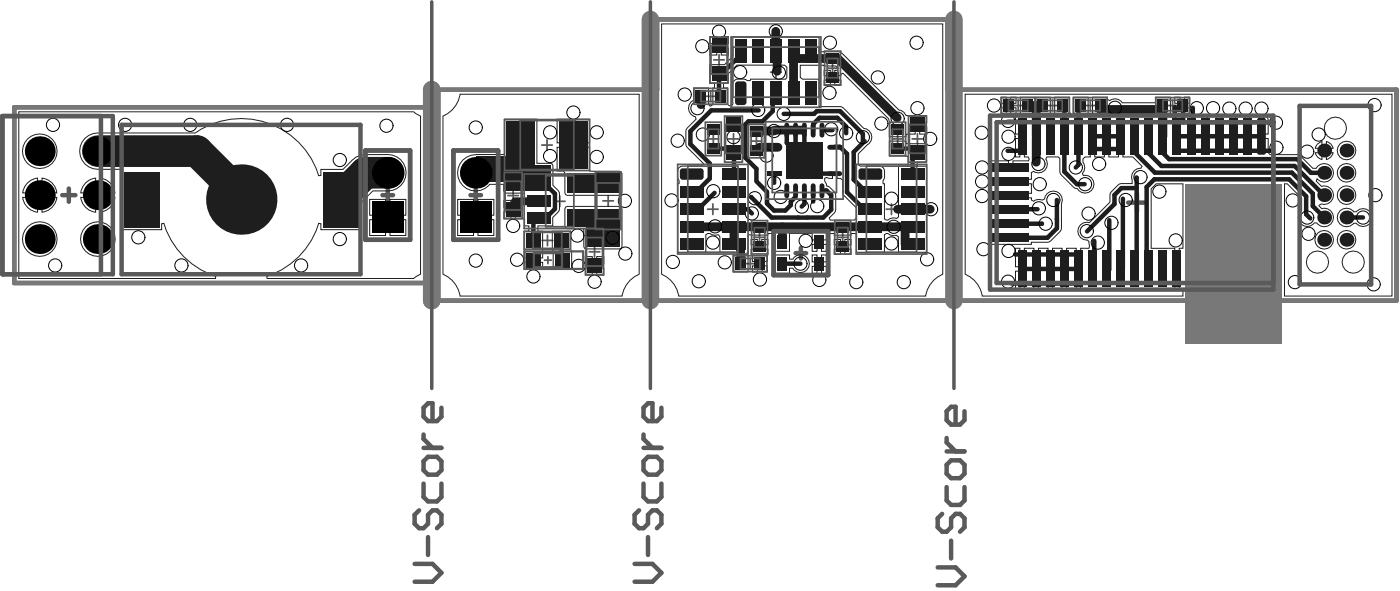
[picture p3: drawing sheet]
<svg xmlns="http://www.w3.org/2000/svg" width="265mm" height="112mm" viewBox="0 0 265 112" stroke-linecap="round" stroke-linejoin="round" font-family="sans-serif">
<path d="M2.7 20.3h79v-3.3h42.7v-13.3h54.9v13.3h85v39.9h-182.6v-3.3h-79z" fill="none" stroke="#5a5a5a" stroke-width=".85"/>
<g fill="#787878">
<circle cx="123.1" cy="17" r=".42"/>
<circle cx="180.5" cy="17" r=".42"/>
</g>
<path d="M123.1 17h-41.4v3.3h-79v33.3h79M123.1 3.7h57.4M180.5 20.3v-3.3h83.8v39.9h-83.3M81.7 56.9h98.8" fill="none" stroke="#787878" stroke-width=".85"/>
<path d="M81.7 17v39.9M123.1 3.7v53.2M180.5 3.7v53.2" fill="none" stroke="#787878" stroke-width="3.3"/>
<path d="M224.3 34.8h18.3v30.2h-18.3z" fill-rule="evenodd" fill="#787878"/>
<path d="M81.7 .4v73.1M123.1 .4v73.1M180.5 .4v73.1" fill="none" stroke="#5a5a5a" stroke-width=".67"/>
<g fill="none" stroke="#5a5a5a" stroke-width=".85">
<path d="M11.8 36.9h2.5M13 35.7v2.5M42.3 37.8h6.7M45.7 34.4v6.7M72.4 36.9h2M73.4 35.9v2M89 36.9h2M90 35.9v2M213.5 38.3h3.3M215.2 36.7v3.3M150.6 47.9h2M151.6 46.9v2"/>
<path d="M83.5 77.2v1.6l-.8 .9h-1.7l-.8-.9v-1.6l.8-.9h.8v3.4M125.2 77.2v1.6l-.9 .9h-1.7l-.8-.9v-1.6l.8-.9h.9v3.4M182.5 77.8v1.7l-.8 .8h-1.7l-.9-.8v-1.7l.9-.8h.8v3.3M79.3 96.6l-.8 .8v1.7l.8 .8h.9l.8-.8v-1.7l.8-.8h.9l.8 .8v1.7l-.8 .8M80.2 91.5v2.5l.8 .9h1.7l.8-.9v-2.5M80.2 87.3l.8-.9h1.7l.8 .9v1.7l-.8 .8h-1.7l-.8-.8zM80.2 84.8h3.3M80.2 82.2v.9l1.6 1.7M120.9 96.6l-.8 .8v1.7l.8 .8h.9l.8-.8v-1.7l.9-.8h.8l.9 .8v1.7l-.9 .8M121.8 91.5v2.5l.8 .9h1.7l.9-.9v-2.5M121.8 87.3l.8-.9h1.7l.9 .9v1.7l-.9 .8h-1.7l-.8-.8zM121.8 82.2v.9l1.7 1.7"/>
<path d="M121.8 84.8h3.4M178.3 97.2l-.8 .9v1.7l.8 .8h.8l.9-.8v-1.7l.8-.9h.9l.8 .9v1.7l-.8 .8M179.1 92.2v2.5l.9 .8h1.7l.8-.8v-2.5M179.1 87.9l.9-.8h1.7l.8 .8v1.7l-.8 .9h-1.7l-.9-.9zM179.1 82.9v.8l1.7 1.7M179.1 85.4h3.4M78.5 106.7h3.3l1.7 1.7-1.7 1.7h-3.3M81 101.6v3.4M120.1 106.7h3.4l1.7 1.7-1.7 1.7h-3.4M122.6 101.6v3.4M177.5 107.4h3.3l1.7 1.7-1.7 1.6h-3.3M180 102.3v3.4"/>
</g>
<g fill="none" stroke="#5a5a5a" stroke-width=".33">
<path d="M133.5 18.2h2M134.5 17.2v2M135.1 11.3h2M136.1 10.3v2M145.8 13.7h2M146.8 12.7v1.9M156.5 12.9h2M157.5 11.9v2M191.7 20h2M192.7 19v2M198.2 20h2M199.2 19v2"/>
<path d="M205.3 20h2M206.3 19v2M220.9 20h2M221.9 19v2M96.1 37h2M97.1 36v2M102.5 27.5h2M103.5 26.5v1.9M104.9 38.1h2M105.9 37.1v2M114.1 38h2M115.1 37v2"/>
<path d="M133.9 39.6h2M134 26.3h2M134.9 38.6v2M135 25.3v2M137.8 26.3h2M138.8 25.3v2M142.1 26.7h2M143.1 25.7v2M150.6 30.4h3.3M152.2 28.7v3.3M167.7 39.6h2M168.7 38.6v2"/>
<path d="M168.9 26.3h2M169.9 25.3v2M172.6 26.3h2M173.6 25.3v2M102.6 45.5h2M103 49.2h1.3M103.6 44.5v2M103.7 48.6v1.3M111.5 47.7h2M112.5 46.7v1.9M141 49.9h2M142 48.9v2"/>
<path d="M142.7 44.9h2M143.7 43.9v2M158.5 44.9h2M159.5 43.9v2"/>
</g>
<g fill="none" stroke="#1e1e1e" stroke-width=".19">
<path d="M87.1 17.8h33.9v34.1a5.3 5.3 0 0 0-3.3 4.1h-30.6a5.3 5.3 0 0 0-3.3-4.1v-29.9a5.3 5.3 0 0 0 3.3-4.2zM125.2 4.5h53.2v47.4a5.3 5.3 0 0 0-3.2 4.1h-46.8a5.3 5.3 0 0 0-3.2-4.1zM134.3 6.9h1.3v1.3h-1.3zM134.3 9.1h1.3v1.3h-1.3zM136.5 6.9h1.3v1.3h-1.3zM136.5 9.1h1.3v1.3h-1.3zM138.7 7h7.7v5.3h-7l-1.6 1.6v1.8h-.9v.9h.8v3.2l.4 .2h.4l.2-.4v-3.7a.98 .98 0 0 1 .9-.9h1.1l.7 .2 .5 .1 .1-.3h6.7l.2-.3v-2l-.4-.4h-1.2v-5.3h7.7v2.8h1v-.1h3.1v.3l11 10.8a1.58 1.58 0 0 1 1.3 1.1h1.8v3.5h-1.7v.5h-3.2l-.1-3.4-8.7-8.6-.4 .1v.3h-1.1v-1h.4l.2-.4-.4-.4h-2.2v-.2h-4.6v2.4l.5 .3h3.1v5.2h4.3l4.2 4.1a1.65 1.65 0 0 1 1.4 1.3 1.65 1.65 0 0 1-.7 1.8l-1.8 1.7v2.1l.4 .3 3.6-.1a.98 .98 0 0 1 1 1v1.1l-.3 .7v.5l.3 .1v6.6l.3 .2h.3l.5-.3 .6-.1 .6 .1 .3-.3v-1h5.4v7.7h-5.4v-2.9l-.4-.3-.5 .1-.6-.1-.5-.3-.6 .2v3.3h-5.4v-3.3l-.2-.2h-.8v.3h-3.1v-.3h-1.5v1.2h-2.7v-1.2h-4.3v3.4h-2.7v-3.4h-1.4v.3l-3.6-.1-.1 .2v3.1h-.2v.6h.2v3.2h-2.9v-3.2h.2v-.6h-2.7v-2.9l-.3-.4a1.65 1.65 0 0 1-1.5-.2h-.5l-.3 .2v3.3h-5.4v-12.9l.3-.1v-.5a1.97 1.97 0 0 1 .3-2.7l3.9-.1 .4-.3 .1-.1-3.2-3.1-.2-.6 .1-2.8 1.8-2-.1-.4a1.66 1.66 0 0 1-1.3-1.4 1.66 1.66 0 0 1 .9-1.7v-2.4h2.9v3.1l.3 .4 .5-.3v-3.2h.3v-.9h-.9v-3.5h2.8l1.6-1.5zM156 13.3h1.1v1h-1.1zM156 15.2h1.1v1h-1.1zM158 15.2h1.1v1h-1.1zM182.6 17.8h80.8v38.2h-20.3v-21.2h.5l2.7 2.7v2.4a1.67 1.67 0 0 0-.1 2.5 1.67 1.67 0 0 0 2.5-.2h.5a1.74 1.74 0 0 0 3.1-.5 1.74 1.74 0 0 0-2.2-2.2l-.5-.5 .5-.4a1.74 1.74 0 0 0 2.3-1.7 1.74 1.74 0 0 0-2.3-1.6l-1-1 .1-.5a1.75 1.75 0 0 0 2.6 .1 1.75 1.75 0 0 0-.2-2.6 1.75 1.75 0 0 0-2.5 .5h-.7l-2.6-2.5h-5.5l-.3-.4v-2.7h-1.3v-.4h-.4v-3.9l-.6 .2-.4-.2h-.8v3.9h-.9v-3.9h-1.8v3.9h-.8v-3.9h-1.9v3.9h-.8v-3.9h-1.8v3.9h-.9v-3.9h-2.2l-.2-.3v-1.2h-2.9v1.1l-.3 .3h-.3a1.32 1.32 0 0 1-.2-1.2v-2.2h-2.8v1h-6.3a1.59 1.59 0 0 0-2.4-.4l-.4-.2v-.4h-2.9v3.1l-.2 .3h-.4l-.2-.3v-3.1h-2.8v3.1l-.3 .2-.4-.4v-2.9h-2.8v3.1l-.2 .4h-.4l-.2-.4v-3.1h-5.7v3.1l-.2 .3h-.3l-.3-.3v-1.1h-1v1.2h.6l.3 .3v3.5h1.2v.4h.5v3.9h.7l.2 .4-.2 .3h-2.9v1.3h-.4v.4h-4v1.8h7.9v-1.3l.4-.2a1.66 1.66 0 0 0 2.1-.2 1.66 1.66 0 0 0 .2-2.1l.2-.4h2.2l.3 .3v2.8l2.6 2.7 .6 .2a1.7 1.7 0 0 0 3 0 1.7 1.7 0 0 0-1.8-2.5l-.2-.4a1.59 1.59 0 0 0 .1-2.1v-.6a1.31 1.31 0 0 1 1.4-.4v-3.9h.9v3.9h1.8v-3.9h.8v3.9h1.9v-3.9h.8v3.9h1.9l1.7 1.8-.2 .3a1.67 1.67 0 0 0-1.6 2.4v.5h-2.1l-.6 .3-1.5 1.6-.1 1.7-3.8 3.8a1.68 1.68 0 0 0-2.2 1.5 1.68 1.68 0 0 0 1.8 1.8l.3 .3 .1 .9-.1 .4h-1.6v7.8h17.8v-7.8h-4.5v-11.3l1-.9h5.1v12.2h-.7v7.8h.7v1.2h-38a5.3 5.3 0 0 0-3.3-4.1zM189.4 18.4h1v1.1h-1z"/>
<path d="M191.3 18.4h1v1.1h-1zM222.3 18.4h1v1.1h-1zM224.2 18.4h1v1.1h-1zM3.6 21.2h74.7l1.3 .8v29.9l-1.3 .8h-27.7l-.1-.4a15.1 15.1 0 0 0 9.8-10h.4v1.2h7.6v-5.1l2.3-2.3a8.6 8.6 0 0 0 4.5-.4 3.4 3.4 0 0 0 1.6-3.9 3.4 3.4 0 0 0-3.4-2.5h-4.2l-.9 .1-.8 .3-.7 .6-1.8 1.8h-4.2v1.1l-.4 .1a15.3 15.3 0 0 0-23.3-8.1h-18.5a3.4 3.4 0 0 0-3.4 3.4 3.4 3.4 0 0 0 3.4 3.4l4.5 .1v11.4h7.6v-1.2h.4a15.1 15.1 0 0 0 9.8 10v.4h-37.2zM4.3 37.3h2.8v2.8a3.2 3.2 0 0 1-2.8-2.8zM5.2 34.6l.7-.5 1.2-.4v2.8h-2.8l.4-1.2zM8 33.7a3.2 3.2 0 0 1 2.8 2.8h-2.8zM8 37.3h2.8a3.2 3.2 0 0 1-2.8 2.8zM15.3 37.3h2.8v2.8a3.2 3.2 0 0 1-2.8-2.8zM16.2 34.6l.7-.5 1.2-.4v2.8h-2.8l.4-1.2zM18.9 33.7a3.2 3.2 0 0 1 2.8 2.8h-2.8zM18.9 37.3h2.8a3.2 3.2 0 0 1-2.8 2.8z"/>
<path d="M70 37.7h3v3h-3zM73.8 37.7h3v3h-3zM86.6 37.7h3v3h-3zM87.6 30.3a3.6 3.6 0 0 1 2.5-1.1h5.3v-6.7h6.2v8.4h2.6l.3 .1 .1 .4v3.7l1 1 .3 .6-.1 3.1-1.2 1.3v1.6h-2.8v1h.9v5.1h-3.5v-5.1h.9v-1h-.8v-1.2l-1.8-.1v-3.5h1.8v-1.3l-3.5-.1-.3-.1-.2-.3v-1.2h-2.6a3.4 3.4 0 0 1-5 .3 3.4 3.4 0 0 1-.1-4.9zM90.5 37.7h3v3h-3zM95.4 37.9h1.3v1.3h-1.3zM105.4 22.5h2.7v4.5h-2.7zM105.4 27.9h6.2v4.5h5.7l.3 .1 .1 .4v3.6l-.1 .3-.3 .2h-10l-.3-.2-.1-.3v-3.7l-.2-.4h-1.3zM107 39.2l.3-.1h10l.3 .1 .1 .3v7.2l-.1 .3-.3 .1h-6.4l-.3-.1-.1-.3v-3.4h-3.2l-.3-.2-.1-.3v-3.3zM108.9 22.5h2.7v4.5h-2.7zM156.1 33.8l.4-.2 .5 .2h.5v-.9h.9v.9l.6-.1 .4 .3 .1 2.7 2.5 2.6v1.9l-.3 .4h-4.6l-.2-.3 1.2-1.3 .1-3.1a2.43 2.43 0 0 0-1.8-1.7l-.3-1zM168.3 26.7h3.2v.5h3.9v3.5h-1.8v.7h1.8v7.8h-5.4v-7.8h1.8v-1.8l-3.5-.1z"/>
<path d="M174 21.9h1.4v1.3h-1.4zM174 24h1.4v1.4h-1.4zM187.3 30.4h3.5v.9h-3.5zM187.3 34.8h7.9v1.8h-7.9zM187.3 37.4h7.9v.5l.4 .2a1.6 1.6 0 0 1 1.6-.2l.5-.3a1.68 1.68 0 0 1 2.1-1.4 1.68 1.68 0 0 1 1.1 2.4l-.1 4.9-2.3 2.3h-3.3v.4h-7.8zM189.4 20.4h1v1.2h-1zM192.2 26.2h.8v3.5h-.8zM239.1 21.9a.85 .85 0 0 1 .9 .8v2.7h-.9zM248.9 28.9h1.3v1.3a1.57 1.57 0 0 1-1.3-1.3zM249.3 27.2l.9-.4v1.3h-1.3zM251 26.8a1.57 1.57 0 0 1 1.3 1.3h-1.3zM251 28.9h1.3a1.57 1.57 0 0 1-1.3 1.3z"/>
<path d="M253.6 39.9a1.72 1.72 0 0 1 2.6 .2h.5a1.69 1.69 0 0 1 2.4-.2 1.69 1.69 0 0 1 0 2.5 1.69 1.69 0 0 1-2.4-.2h-.5a1.75 1.75 0 0 1-2.6 .3 1.75 1.75 0 0 1 0-2.6zM70 41.6h3v3h-3zM73.8 41.6h3v3h-3zM86.6 41.6h3v3h-3zM90.5 41.6h3v3h-3zM95.4 40.1h1.3v1.3h-1.3zM99.2 49.7h1.3v1.3h-1.3zM101.4 49.7h1.3v1.3h-1.3zM104.5 43.7h3.5l.2 7.3h-3.5zM110.8 48.6h1.3v1.3h-1.3zM110.8 50.7h1.3v1.4h-1.3zM112.9 48.6h1.4v1.3h-1.4z"/>
<path d="M112.9 50.7h1.4v1.4h-1.4zM142.1 45.3h1.2v1h-1.2zM142.1 47.2h3.2l-.1 2.3h-2.8a1.75 1.75 0 0 0-.3-1.5zM142.4 50.3h1v1.2h-1zM144.2 45.3h1.1v1h-1.1zM144.2 50.3h1v1.2h-1zM146.7 48.2h2.7v.8h.6a1.68 1.68 0 0 1 2.6-.4 1.68 1.68 0 0 1 0 2.6 1.68 1.68 0 0 1-2.6-.5h-.6v1h-2.7zM153.7 46.2h.9v1.4h-.9zM153.7 48.2h.9v1.4h-.9zM153.7 50.4h.9v1.3h-.9zM155.5 46.2h.9v1.4h-.9zM155.5 48.2h.9v1.4h-.9z"/>
<path d="M155.5 50.4h.9v1.3h-.9zM157.9 45.3h1.1v1h-1.1zM157.9 47.2h1.1v1h-1.1zM159.9 45.3h1.2v1h-1.2zM159.9 47.2h1.2v1h-1.2zM192.2 47h.8v3.5h-.8zM192.2 51.3h.8v3.5h-.8zM193.9 47h1.8v7.8h-1.8zM196.5 47h1.8v7.8h-1.8zM199.2 47h1.8v7.8h-1.8zM201.8 47h1.9v7.8h-1.9z"/>
<circle cx="7.5" cy="28.6" r="3.3"/>
<circle cx="252.7" cy="24.3" r="2.1"/>
<circle cx="254.8" cy="28.5" r="1.76"/>
<circle cx="254.8" cy="32.7" r="1.76"/>
<circle cx="254.8" cy="36.9" r="1.76"/>
<circle cx="7.5" cy="45.2" r="3.3"/>
<circle cx="18.5" cy="45.2" r="3.3"/>
<circle cx="249.3" cy="49.6" r="2.1"/>
<circle cx="250.6" cy="45.4" r="1.76"/>
<circle cx="254.8" cy="45.4" r="1.76"/>
<circle cx="256.1" cy="49.6" r="2.1"/>
</g>
<path d="M97.4 38.1h3.6" fill="none" stroke="#1e1e1e" stroke-width="1.5"/>
<g fill="none" stroke="#1e1e1e" stroke-width=".85">
<path d="M136.1 14v4M140.2 9.7v.2M140.2 10.4l-4.1 4.1M146.8 18.8l-.6 .6v1.6l-1.9 2h-2.7l-.5 .5v6.4l2 2v2.2M101.9 34.9h1.4l1.7 1.8v2.8l-1.7 1.7h-1.4M101.9 38.1h.1M135 28.1h3M135.2 36.5l-2.9 2.9M138.9 39.6h2.6l.8 .8M138.9 29v3.9M143.1 34.3l2 2v2.2l1.4 1.3h2.1l1.1-1v-.6l.9-.9M143.6 20.9h-9l-3.9 3.9v2.5l3.6 3.6v2.9l-1.9 1.9v.6"/>
<path d="M146.5 32.9v1.7M146.6 24.6l-.1 .2M148.3 21.5h5.8l.5-.5h4.4l4.3 4.3v1.7M148.9 24.9v2.1l1.7 1.7M150.6 24.7v5.7M151.4 32.9h5.7M152.2 36v2.6l-.5 .5M152.2 24.6v5.8M153.9 24.5v-1l1.2-1.2h3.4l1.6 1.7v1.2M153.9 36v2.1M155.5 24.6h2M155.6 36.1h.8l.9 .8v2.8l-1.5 1.5h-9.8l-3.8-3.9"/>
<path d="M158 27.8h1l1.3 1.3v7.2M160.3 36.4l3.2 3.2h1.2M160.3 36.3v.1M163.6 26.7l-2 2.1v5.2l2.2 2.3h.9M169.9 28.1h2.9M172.7 28.1v4.8M190.7 28.5h2.6M190.7 23h2.6M191.3 39.6h5M200 37.8v5.4l-1.8 1.8h-6.9M201.4 20.4v12.1l2.4 2.3h1.5M204.1 20.4v10.8l-.5 .5"/>
<path d="M206.5 23.1h5.5M206.6 28.2h5.5M206.7 25.8h5.4v2.5M212.5 37.6v13.3M214.7 25.8v3.1l3.9 3.8h25.9M215.1 33.6v17.3M215.1 35.6h-2.9l-1.3 1.3v1.7l-5.2 5.2M217.4 25.8v3.2l2.4 2.4h25.2M220.1 28.9l1.1 1.2h24.3M222.3 20.2v5.2M222.4 23.1h18.6M222.5 28.5h18.2"/>
<path d="M222.7 25.8h16M223.9 20.6v2.5M225.7 20.4v5.1M244.5 32.7l3.9 3.9v2.4l2.2 2.2M245 31.4l5.6 5.6M245.5 30.1l2.6 2.6h2.5M250.4 36.9h.2M100.9 41.3v3.9M106.3 45.2v3.6M148.1 49.8v.2M148.2 49.9h3.3M191.3 42.3h5.9"/>
<path d="M191.4 53.6h12.8M192.1 48.1h12.1M193.4 50.9h10.7M200 41.5h.1M207.1 45.6v5.3M209.3 50.7l.1 .2M209.9 41.7v9.4M248 41.3l-.8-.7v-3.5l-3.2-3.2h-25.5l-1.5 1.5v13.7M254.8 41.2h3.1"/>
</g>
<g fill="none" stroke="#1e1e1e" stroke-width="1.7">
<path d="M132.7 18.2v1.6M146.8 5.9v2.8M147.1 10.7v2.8M150.2 17.6v-6.5h8.3l11.3 11.2M194.5 20h2.8M220.1 20v5.8M143.2 24.8h3.3M146.6 24.6h5.2M147.2 27.9h-3.4l-.7 .6M169.9 39.6h6.1M196.1 20.1v5.7M196.1 26.1v4.6"/>
<path d="M208.2 20.7h12M250.5 32.7h.1M131 42.9h7.9v3.3M139 42.9h4.8M140.1 46.4v3.7M148.1 42.9v2.9M171.3 42.9v3.3M172.3 42.9h-28.4"/>
</g>
<path d="M18.5 28.6h18.8l8.3 8.4M73.4 32.7h-4.3l-4.4 4.4" fill="none" stroke="#1e1e1e" stroke-width="6"/>
<g fill="#1e1e1e">
<path d="M95.8 31.6h5.4v.9h-5.4z" fill-rule="evenodd"/>
<path d="M90.1 29.7h8.7v4.7h-8.7z" fill-rule="evenodd"/>
<path d="M95.8 31.4h8.4v4.7h-8.4z" fill-rule="evenodd"/>
<path d="M110.9 42.2h6.4v4.5h-6.4z" fill-rule="evenodd"/>
<path d="M107.3 39.5h10v3.3h-10z" fill-rule="evenodd"/>
<path d="M107.3 32.9h10v3.6h-10z" fill-rule="evenodd"/>
</g>
<g fill="#000">
<circle cx="7.5" cy="36.9" r="2.83"/>
<circle cx="7.5" cy="28.6" r="2.83"/>
<circle cx="18.5" cy="36.9" r="2.83"/>
<circle cx="18.5" cy="28.6" r="2.83"/>
<circle cx="73.4" cy="32.7" r="3"/>
<circle cx="90" cy="32.7" r="3"/>
<circle cx="150.6" cy="28.7" r="1.17"/>
<circle cx="150.6" cy="32" r="1.17"/>
<circle cx="153.9" cy="28.7" r="1.17"/>
<circle cx="153.9" cy="32" r="1.17"/>
<circle cx="7.5" cy="45.2" r="2.83"/>
<circle cx="18.5" cy="45.2" r="2.83"/>
</g>
<g fill="none" stroke="#000" stroke-width=".19">
<circle cx="129.6" cy="17.9" r="1.25"/>
<circle cx="132.9" cy="8.7" r="1.25"/>
<circle cx="136.1" cy="6" r="1.25"/>
<circle cx="140.1" cy="13.7" r="1.25"/>
<circle cx="146.8" cy="5.9" r="1.25"/>
<circle cx="147.4" cy="13.7" r="1.25"/>
<circle cx="157" cy="17.6" r="1.25"/>
<circle cx="157" cy="8.1" r="1.25"/>
<circle cx="166.1" cy="14.7" r="1.25"/>
<circle cx="173.4" cy="8.1" r="1.25"/>
<circle cx="188.1" cy="20" r="1.25"/>
<circle cx="260.1" cy="19.9" r="1.25"/>
<circle cx="10" cy="23.6" r="1.25"/>
<circle cx="23.7" cy="23.6" r="1.25"/>
<circle cx="36" cy="23.6" r="1.25"/>
<circle cx="54.3" cy="23.6" r="1.25"/>
<circle cx="64.3" cy="30.3" r="1.25"/>
<circle cx="73.1" cy="23.8" r="1.25"/>
<circle cx="90" cy="24.1" r="1.25"/>
<circle cx="104.1" cy="29.5" r="1.25"/>
<circle cx="104.1" cy="25" r="1.25"/>
<circle cx="108.5" cy="21.3" r="1.25"/>
<circle cx="112.9" cy="25" r="1.25"/>
<circle cx="112.9" cy="29.7" r="1.25"/>
<circle cx="118.3" cy="38" r="1.25"/>
<circle cx="127.1" cy="37.9" r="1.25"/>
<circle cx="128.2" cy="26.6" r="1.25"/>
<circle cx="132" cy="20.5" r="1.25"/>
<circle cx="133" cy="25.5" r="1.25"/>
<circle cx="135" cy="36.2" r="1.25"/>
<circle cx="138.8" cy="26" r="1.25"/>
<circle cx="142.8" cy="37.5" r="1.25"/>
<circle cx="143.5" cy="20.8" r="1.25"/>
<circle cx="145.1" cy="29.4" r="1.25"/>
<circle cx="146.5" cy="24.8" r="1.25"/>
<circle cx="146.5" cy="34.6" r="1.25"/>
<circle cx="147.7" cy="37.3" r="1.25"/>
<circle cx="148.3" cy="21.5" r="1.25"/>
<circle cx="151.7" cy="39.1" r="1.25"/>
<circle cx="154.7" cy="39" r="1.25"/>
<circle cx="157.3" cy="24.5" r="1.25"/>
<circle cx="160.1" cy="25.2" r="1.25"/>
<circle cx="163.3" cy="26" r="1.25"/>
<circle cx="166.8" cy="23.4" r="1.25"/>
<circle cx="168.7" cy="37.6" r="1.25"/>
<circle cx="169.9" cy="22.5" r="1.25"/>
<circle cx="173.6" cy="20.5" r="1.25"/>
<circle cx="176" cy="26.3" r="1.25"/>
<circle cx="176.2" cy="39.6" r="1.25"/>
<circle cx="185.8" cy="25.1" r="1.25"/>
<circle cx="185.9" cy="34.4" r="1.25"/>
<circle cx="185.9" cy="31.7" r="1.25"/>
<circle cx="185.9" cy="37.1" r="1.25"/>
<circle cx="190.8" cy="22.9" r="1.25"/>
<circle cx="190.8" cy="25.9" r="1.25"/>
<circle cx="190.8" cy="29.1" r="1.25"/>
<circle cx="196.5" cy="31" r="1.25"/>
<circle cx="196.6" cy="39.4" r="1.25"/>
<circle cx="196.8" cy="34.9" r="1.25"/>
<circle cx="199.3" cy="37.8" r="1.25"/>
<circle cx="203.6" cy="31.7" r="1.25"/>
<circle cx="205.3" cy="34.8" r="1.25"/>
<circle cx="208" cy="31" r="1.25"/>
<circle cx="211" cy="20.4" r="1.25"/>
<circle cx="213" cy="37.8" r="1.25"/>
<circle cx="215.8" cy="33.5" r="1.25"/>
<circle cx="219.4" cy="36.3" r="1.25"/>
<circle cx="226.5" cy="20.5" r="1.25"/>
<circle cx="229.6" cy="20.5" r="1.25"/>
<circle cx="232.6" cy="20.6" r="1.25"/>
<circle cx="235.7" cy="20.6" r="1.25"/>
<circle cx="238.7" cy="20.6" r="1.25"/>
<circle cx="241.5" cy="23.2" r="1.25"/>
<circle cx="241.5" cy="28" r="1.25"/>
<circle cx="244.6" cy="37.9" r="1.25"/>
<circle cx="247.4" cy="28.7" r="1.25"/>
<circle cx="249.5" cy="25.5" r="1.25"/>
<circle cx="260.3" cy="36.9" r="1.25"/>
<circle cx="10.4" cy="50.2" r="1.25"/>
<circle cx="26.2" cy="44.9" r="1.25"/>
<circle cx="34.3" cy="50.2" r="1.25"/>
<circle cx="57" cy="50.2" r="1.25"/>
<circle cx="64.3" cy="45.2" r="1.25"/>
<circle cx="90" cy="49.3" r="1.25"/>
<circle cx="97.1" cy="42.7" r="1.25"/>
<circle cx="97.9" cy="49.1" r="1.25"/>
<circle cx="100.9" cy="52.3" r="1.25"/>
<circle cx="109.3" cy="44.6" r="1.25"/>
<circle cx="109.5" cy="50.3" r="1.25"/>
<circle cx="112.5" cy="53.3" r="1.25"/>
<circle cx="115.9" cy="45" r="1.25"/>
<circle cx="118.3" cy="48" r="1.25"/>
<circle cx="127.3" cy="49.6" r="1.25"/>
<circle cx="132.2" cy="53.2" r="1.25"/>
<circle cx="134.9" cy="45.9" r="1.25"/>
<circle cx="135.3" cy="42.8" r="1.25"/>
<circle cx="137.2" cy="49.6" r="1.25"/>
<circle cx="142.3" cy="40.4" r="1.25"/>
<circle cx="143.8" cy="52.9" r="1.25"/>
<circle cx="151.5" cy="49.9" r="1.25"/>
<circle cx="152.5" cy="45.6" r="1.25"/>
<circle cx="155.1" cy="53" r="1.25"/>
<circle cx="162" cy="53.4" r="1.25"/>
<circle cx="168.7" cy="46.1" r="1.25"/>
<circle cx="169.1" cy="42.9" r="1.25"/>
<circle cx="171" cy="53.4" r="1.25"/>
<circle cx="175.4" cy="49.1" r="1.25"/>
<circle cx="186.1" cy="47.2" r="1.25"/>
<circle cx="190.8" cy="53.3" r="1.25"/>
<circle cx="190.8" cy="47.5" r="1.25"/>
<circle cx="197.9" cy="42.3" r="1.25"/>
<circle cx="205.7" cy="43.7" r="1.25"/>
<circle cx="206" cy="40.4" r="1.25"/>
<circle cx="207.7" cy="45.9" r="1.25"/>
<circle cx="210.3" cy="42.2" r="1.25"/>
<circle cx="222.5" cy="45.5" r="1.25"/>
<circle cx="245" cy="53.4" r="1.25"/>
<circle cx="247.4" cy="41.2" r="1.25"/>
<circle cx="247.6" cy="44.2" r="1.25"/>
<circle cx="257.9" cy="41.2" r="1.25"/>
<circle cx="259.9" cy="53.8" r="1.25"/>
</g>
<g fill="#000">
<path d="M70.4 38.2h6v5.9h-6z" fill-rule="evenodd"/>
<path d="M87 38.2h6v5.9h-6z" fill-rule="evenodd"/>
</g>
<g fill="#1e1e1e">
<path d="M95.8 38.3h2.6v2.7h-2.6z" fill-rule="evenodd"/>
<path d="M104.9 44.2h2.7v2.6h-2.7z" fill-rule="evenodd"/>
<path d="M111.2 43.7h2.6v2.6h-2.6z" fill-rule="evenodd"/>
<path d="M131.7 17.1h2v2.3h-2z" fill-rule="evenodd"/>
<path d="M136.7 45.2h4.4v2.1h-4.4z" fill-rule="evenodd"/>
<path d="M136.7 38.5h4.4v2.2h-4.4z" fill-rule="evenodd"/>
<path d="M136.7 31.9h4.4v2.1h-4.4z" fill-rule="evenodd"/>
<path d="M147.2 44.5h1.8v2.6h-1.8z" fill-rule="evenodd"/>
<path d="M145.1 32.4h2.8v.9h-2.8z" fill-rule="evenodd"/>
</g>
<path d="M145.5 27.9h1.9M150.6 23.7v1.9M152.2 23.7v1.9M153.9 23.7v1.9M155.5 23.7v1.9" fill="none" stroke="#1e1e1e" stroke-width=".93"/>
<path d="M158.3 45.7h2.3v2h-2.3z" fill-rule="evenodd" fill="#1e1e1e"/>
<path d="M157 32.9h1.9M157 27.9h1.9" fill="none" stroke="#1e1e1e" stroke-width=".93"/>
<g fill="#1e1e1e">
<path d="M170.5 45.2h4.4v2.1h-4.4z" fill-rule="evenodd"/>
<path d="M170.5 38.5h4.4v2.2h-4.4z" fill-rule="evenodd"/>
<path d="M170.5 31.9h4.4v2.1h-4.4z" fill-rule="evenodd"/>
<path d="M193.5 18.8h2v2.3h-2z" fill-rule="evenodd"/>
<path d="M200 18.8h2v2.3h-2z" fill-rule="evenodd"/>
<path d="M207.2 18.8h2v2.3h-2z" fill-rule="evenodd"/>
<path d="M219.1 18.8h2v2.3h-2z" fill-rule="evenodd"/>
<path d="M95.8 33h2.6v2.7h-2.6z" fill-rule="evenodd"/>
<path d="M105.1 47.9h2.7v2.7h-2.7z" fill-rule="evenodd"/>
<path d="M111.2 49h2.6v2.6h-2.6z" fill-rule="evenodd"/>
<path d="M139.1 48.7h2v2.4h-2z" fill-rule="evenodd"/>
<path d="M137.5 27.6h2.6v2.7h-2.6z" fill-rule="evenodd"/>
<path d="M136.7 41.8h4.4v2.2h-4.4z" fill-rule="evenodd"/>
<path d="M136.7 35.2h4.4v2.1h-4.4z" fill-rule="evenodd"/>
<path d="M137.5 22.3h2.6v2.7h-2.6z" fill-rule="evenodd"/>
<path d="M139.1 7.4h2.2v4.5h-2.2z" fill-rule="evenodd"/>
<path d="M139.1 15.9l.5-.5h1.1l.6 .5v3.4l-.6 .6h-1.1l-.5-.6z" fill-rule="evenodd"/>
<path d="M147.2 48.7h1.8v2.6h-1.8z" fill-rule="evenodd"/>
<path d="M145.8 7.4h2.1v4.5h-2.1z" fill-rule="evenodd"/>
<path d="M145.8 15.4h2.1v4.5h-2.1z" fill-rule="evenodd"/>
</g>
<g fill="#1e1e1e">
<path d="M139.1 15.9h.5zM139.2 15.7l.4-.3v.5h-.5z"/>
<path d="M139.6 19.3v.6zM139.1 19.3h.5v.6l-.4-.3z"/>
<path d="M140.7 19.3h.6zM140.7 19.3h.6l-.1 .3-.5 .3z"/>
<path d="M140.7 15.4v.5zM140.7 15.4l.3 .1 .3 .4h-.6z"/>
<circle cx="254.8" cy="45.4" r="1.31"/>
<circle cx="254.8" cy="32.7" r="1.31"/>
</g>
<path d="M150.6 35.1v1.9M152.2 35.1v1.9M153.9 35.1v1.9M155.5 35.1v1.9" fill="none" stroke="#1e1e1e" stroke-width=".93"/>
<g fill="#1e1e1e">
<path d="M152.4 7.4h2.2v4.5h-2.2z" fill-rule="evenodd"/>
<path d="M152.4 15.4h2.2v4.5h-2.2z" fill-rule="evenodd"/>
<path d="M158.3 42.1h2.3v2h-2.3z" fill-rule="evenodd"/>
<path d="M172.3 27.6h2.6v2.7h-2.6z" fill-rule="evenodd"/>
<path d="M170.5 41.8h4.4v2.2h-4.4z" fill-rule="evenodd"/>
<path d="M170.5 35.2h4.4v2.1h-4.4z" fill-rule="evenodd"/>
<path d="M172.3 22.3h2.6v2.7h-2.6z" fill-rule="evenodd"/>
<path d="M95.9 23h5.3v8.9h-5.3z" fill-rule="evenodd"/>
<path d="M192.6 22.3h1.7v7h-1.7z" fill-rule="evenodd"/>
<path d="M192.6 47.4h1.7v7h-1.7z" fill-rule="evenodd"/>
<path d="M197.9 22.3h1.7v7h-1.7z" fill-rule="evenodd"/>
<path d="M200.6 22.3h1.7v7h-1.7z" fill-rule="evenodd"/>
<path d="M197.9 47.4h1.7v7h-1.7z" fill-rule="evenodd"/>
<path d="M200.6 47.4h1.7v7h-1.7z" fill-rule="evenodd"/>
<path d="M205.9 22.3h1.7v7h-1.7z" fill-rule="evenodd"/>
<path d="M205.9 47.4h1.7v7h-1.7z" fill-rule="evenodd"/>
<path d="M213.9 22.3h1.7v7h-1.7z" fill-rule="evenodd"/>
<path d="M211.2 22.3h1.7v7h-1.7z" fill-rule="evenodd"/>
<path d="M213.9 47.4h1.7v7h-1.7z" fill-rule="evenodd"/>
<path d="M211.2 47.4h1.7v7h-1.7z" fill-rule="evenodd"/>
<path d="M219.2 22.3h1.7v7h-1.7z" fill-rule="evenodd"/>
<path d="M219.2 47.4h1.7v7h-1.7z" fill-rule="evenodd"/>
<path d="M224.6 22.3h1.6v7h-1.6z" fill-rule="evenodd"/>
<path d="M227.2 22.3h1.7v7h-1.7z" fill-rule="evenodd"/>
<path d="M232.6 22.3h1.6v7h-1.6z" fill-rule="evenodd"/>
<path d="M235.2 22.3h1.7v7h-1.7z" fill-rule="evenodd"/>
<path d="M237.9 22.7l.4-.4h.8l.5 .4v6.2l-.5 .4h-.8l-.4-.4z" fill-rule="evenodd"/>
<path d="M99.6 44.2h2.7v2.6h-2.7z" fill-rule="evenodd"/>
<path d="M99.7 40.2h4.5v2.1h-4.5z" fill-rule="evenodd"/>
<path d="M99.7 37h4.5v2.2h-4.5z" fill-rule="evenodd"/>
<path d="M107.7 40.2h4.5v2.1h-4.5z" fill-rule="evenodd"/>
<path d="M142.6 45.7h2.3v2h-2.3z" fill-rule="evenodd"/>
<path d="M154.1 44.5h1.8v2.6h-1.8z" fill-rule="evenodd"/>
<path d="M133.8 23.5h2.4v2h-2.4z" fill-rule="evenodd"/>
<path d="M142 23.9h2.3v2h-2.3z" fill-rule="evenodd"/>
</g>
<g fill="#1e1e1e">
<path d="M239.1 28.9h.5zM239.1 28.9h.5l-.3 .3-.2 .1z"/>
<path d="M239.1 22.3v.4zM239.1 22.3l.2 .1 .3 .3h-.5z"/>
<path d="M237.9 22.7h.4zM237.9 22.5l.4-.2v.4h-.4z"/>
<path d="M238.3 28.9v.4zM237.9 28.9h.4v.4l-.2-.1z"/>
<circle cx="254.8" cy="41.2" r="1.31"/>
<circle cx="254.8" cy="36.9" r="1.31"/>
<circle cx="254.8" cy="28.5" r="1.31"/>
</g>
<path d="M148.9 23.7v1.9" fill="none" stroke="#1e1e1e" stroke-width=".93"/>
<g fill="#1e1e1e">
<path d="M135.3 17.1h2v2.3h-2z" fill-rule="evenodd"/>
<path d="M156.4 10.1h2.3v2h-2.3z" fill-rule="evenodd"/>
<path d="M134.7 12.7h2.7v2.6h-2.7z" fill-rule="evenodd"/>
<path d="M162.5 45.2h4.5v2.1h-4.5z" fill-rule="evenodd"/>
<path d="M162.5 38.5h4.5v2.2h-4.5z" fill-rule="evenodd"/>
<path d="M162.5 32.4l.5-.5h3.4l.6 .5v1.1l-.6 .5h-3.4l-.5-.5z" fill-rule="evenodd"/>
<path d="M168.7 23.5h2.3v2h-2.3z" fill-rule="evenodd"/>
<path d="M187.8 44.2h7v1.6h-7z" fill-rule="evenodd"/>
<path d="M187.8 38.8h7v1.7h-7z" fill-rule="evenodd"/>
<path d="M187.8 33.5h7v1.7h-7z" fill-rule="evenodd"/>
<path d="M187.8 30.9h7v1.6h-7z" fill-rule="evenodd"/>
<path d="M203.5 18.8h2v2.3h-2z" fill-rule="evenodd"/>
<path d="M196.3 18.8h2v2.3h-2z" fill-rule="evenodd"/>
<path d="M189.8 18.8h2v2.3h-2z" fill-rule="evenodd"/>
<path d="M222.7 18.8h2v2.3h-2z" fill-rule="evenodd"/>
<path d="M61.1 32.5h6.8v10.5h-6.8z" fill-rule="evenodd"/>
<path d="M99.6 47.9h2.7v2.7h-2.7z" fill-rule="evenodd"/>
<path d="M100.2 33.9h3.4l.6 .5v1.1l-.6 .5h-3.4l-.5-.5v-1.1z" fill-rule="evenodd"/>
<path d="M113.1 33h4v3.3h-4z" fill-rule="evenodd"/>
<path d="M113.1 39.7h4v3.3h-4z" fill-rule="evenodd"/>
<path d="M107.7 33.9h4.5v2.1h-4.5z" fill-rule="evenodd"/>
<path d="M133.8 27.1h2.4v2h-2.4z" fill-rule="evenodd"/>
<path d="M142.8 48.7h2v2.4h-2z" fill-rule="evenodd"/>
<path d="M142 27.5h2.3v2h-2.3z" fill-rule="evenodd"/>
<path d="M142.6 42.1h2.3v2h-2.3z" fill-rule="evenodd"/>
<path d="M154.1 48.7h1.8v2.6h-1.8z" fill-rule="evenodd"/>
<path d="M148.8 27h6.8v6.8h-6.8z" fill-rule="evenodd"/>
</g>
<g fill="#1e1e1e">
<path d="M166.4 31.9v.5zM166.4 31.9l.5 .2 .1 .3h-.6z"/>
<path d="M162.5 32.4h.5zM162.5 32.1l.5-.2v.5h-.5z"/>
<path d="M163 33.5v.5zM162.5 33.5h.5v.5l-.3-.1z"/>
<path d="M166.4 33.5h.6zM166.4 33.5h.6l-.3 .4-.3 .1z"/>
<path d="M103.6 33.9v.5zM103.6 33.9l.5 .2 .1 .3h-.6z"/>
<path d="M99.7 34.4h.5zM99.8 34.1l.4-.2v.5h-.5z"/>
<path d="M100.2 35.5v.5zM99.7 35.5h.5v.5l-.4-.3z"/>
<path d="M103.6 35.5h.6zM103.6 35.5h.6l-.1 .2-.5 .3z"/>
<circle cx="250.6" cy="45.4" r="1.31"/>
<circle cx="250.6" cy="32.7" r="1.31"/>
</g>
<path d="M148.9 35.1v1.9" fill="none" stroke="#1e1e1e" stroke-width=".93"/>
<g fill="#1e1e1e">
<path d="M149.1 7.4h2.2v4.5h-2.2z" fill-rule="evenodd"/>
<path d="M142.4 7.4h2.2v4.5h-2.2z" fill-rule="evenodd"/>
<path d="M142.4 15.4h2.2v4.5h-2.2z" fill-rule="evenodd"/>
<path d="M149.1 15.4h2.2v4.5h-2.2z" fill-rule="evenodd"/>
<path d="M156.4 13.7h2.3v2h-2.3z" fill-rule="evenodd"/>
<path d="M134.7 7.3h2.7v2.7h-2.7z" fill-rule="evenodd"/>
<path d="M168.7 27.1h2.3v2h-2.3z" fill-rule="evenodd"/>
<path d="M162.5 35.2h4.5v2.1h-4.5z" fill-rule="evenodd"/>
<path d="M162.5 41.8h4.5v2.2h-4.5z" fill-rule="evenodd"/>
<path d="M187.8 36.2h7v1.6h-7z" fill-rule="evenodd"/>
<path d="M187.8 41.5h7v1.7h-7z" fill-rule="evenodd"/>
<path d="M105.8 23h5.4v8.9h-5.4z" fill-rule="evenodd"/>
<path d="M208.6 22.3h1.6v7h-1.6z" fill-rule="evenodd"/>
<path d="M195.3 22.3h1.6v7h-1.6z" fill-rule="evenodd"/>
<path d="M203.3 22.3h1.6v7h-1.6z" fill-rule="evenodd"/>
<path d="M208.6 47.4h1.6v7h-1.6z" fill-rule="evenodd"/>
<path d="M195.3 47.4h1.6v7h-1.6z" fill-rule="evenodd"/>
<path d="M203.3 47.4h1.6v7h-1.6z" fill-rule="evenodd"/>
<path d="M221.9 22.3h1.7v7h-1.7z" fill-rule="evenodd"/>
<path d="M216.6 22.3h1.6v7h-1.6z" fill-rule="evenodd"/>
<path d="M229.9 22.3h1.7v7h-1.7z" fill-rule="evenodd"/>
<path d="M221.9 47.4h1.7v7h-1.7z" fill-rule="evenodd"/>
<path d="M216.6 47.4h1.6v7h-1.6z" fill-rule="evenodd"/>
<path d="M128.7 45.2h4.5v2.1h-4.5z" fill-rule="evenodd"/>
<path d="M128.7 38.5h4.5v2.2h-4.5z" fill-rule="evenodd"/>
<path d="M129.2 31.9h3.4l.6 .5v1.1l-.6 .5h-3.4l-.5-.5v-1.1z" fill-rule="evenodd"/>
<path d="M23.4 32.5h6.8v10.5h-6.8z" fill-rule="evenodd"/>
<path d="M128.7 35.2h4.5v2.1h-4.5z" fill-rule="evenodd"/>
<path d="M128.7 41.8h4.5v2.2h-4.5z" fill-rule="evenodd"/>
</g>
<g fill="#1e1e1e">
<path d="M132.6 31.9v.5zM132.6 31.9l.5 .2 .1 .3h-.6z"/>
<path d="M128.7 32.4h.5zM128.7 32.1l.5-.2v.5h-.5z"/>
<path d="M129.2 33.5v.5zM128.7 33.5h.5v.5l-.3-.1z"/>
<path d="M132.6 33.5h.6zM132.6 33.5h.6l-.1 .3-.5 .2z"/>
<circle cx="250.6" cy="36.9" r="1.31"/>
<circle cx="250.6" cy="41.2" r="1.31"/>
<circle cx="250.6" cy="28.5" r="1.31"/>
<circle cx="45.7" cy="37.8" r="6.7"/>
</g>
<path d="M95.6 39.7h3M100.9 47h.1M100.9 44v3M100.9 44h.1" fill="none" stroke="#5a5a5a" stroke-width=".33"/>
<circle cx="95.6" cy="34.3" r=".17" fill="#5a5a5a"/>
<g fill="none" stroke="#5a5a5a" stroke-width=".33">
<path d="M132.7 17.2v2M134.5 8.6v5.4M136.3 17.2v2M137.6 8.6v5.4M138.7 8.9v9.5M155 8.9v9.5M156.5 11.1h2v3.6h-2zM190.8 19h3.7v2h-3.7zM197.3 19h3.7v2h-3.7zM204.5 19h3.7v2h-3.7zM220.1 19v2M95.6 39.7v-5.4h3v5.4"/>
<path d="M98.4 22.8v9.3M103.3 33.3h5.3v9.6h-5.3zM108.6 22.8v9.3M112.9 34.6v6.8M117.3 34.6v6.8M130.2 31.4v16.3M134 24.5v3.6M137.3 23.6h3v5.4h-3zM139.6 31.4v16.3M142.1 24.9v3.6M144.1 24.9v3.6M146.1 24.3v12.1"/>
<path d="M158.3 24.3v12.1M164 31.4v16.3M168.9 24.5v3.6M170.9 24.5v3.6M172.1 23.6h3v5.4h-3zM173.4 31.4v16.3M106.3 44v3M111 44.9v5.5h3v-5.5M111 44.9h.1M111 44.9h3M114 44.9h.1M140.1 48.9v2"/>
<path d="M143.8 48.9v2M144.7 43.1v3.6M158.5 43.1h2v3.6h-2z"/>
</g>
<path d="M19.1 22v29.9h-18.6M69.2 28.5v16.9M77.6 28.5v16.9M85.8 28.5v16.9M94.3 28.5v16.9M188.6 23.1v30.5M241 23.1v30.5M146.4 43.7v8.4M156.7 43.7v8.4" fill="none" stroke="#5a5a5a" stroke-width=".85"/>
<path d="M101 47.9v2.7M106.3 47.9v2.7" fill="none" stroke="#5a5a5a" stroke-width=".42"/>
<circle cx=".5" cy="51.9" r=".42" fill="#5a5a5a"/>
<path d="M23 23.6h45.2v28.3h-45.2zM69.2 28.5h8.4v16.9h-8.4zM85.8 28.5h8.5v16.9h-8.5zM187.4 21.9h53.6v32.9h-53.6zM188.6 23.1h52.4M245.9 20h13.6v33.8h-13.6zM.5 51.7l.1 .2h20.7v-29.9h-20.8v29.9M146.4 43.7h10.3v8.4h-10.3zM188.6 53.6h52.4" fill="none" stroke="#5a5a5a" stroke-width=".85"/>
<g fill="none" stroke="#5a5a5a" stroke-width=".33">
<path d="M131.3 16.7h6.4v3h-6.4zM132.7 17.2h3.6M132.7 19.2h3.6M134.4 7h3.3v8.7h-3.3zM134.5 8.6h3.1M134.5 14h3.1M138.3 7h17v13.3h-17zM138.7 18.4h16.3M138.7 8.9h16.3M156 9.7h3v6.4h-3zM189.5 18.5h6.3v3h-6.3zM196 18.5h6.3v3h-6.3z"/>
<path d="M203.2 18.5h6.3v3h-6.3zM218.7 18.5h6.4v3h-6.4zM220.1 19h3.6v2h-3.6M95.4 32.6h3.4v8.7h-3.4zM95.5 22.6h16.1v9.7h-16.1zM98.4 32.1h10.2M98.4 22.8h10.2M112.7 32.9h-13.5v10.3l15 .1v8.7h-3.4v-8.7M112.7 32.6h4.8v10.8h-4.8zM112.9 34.6h4.4M128.2 31.1h13.4v17h-13.4zM130.2 31.4h9.4"/>
<path d="M133.5 23.1h3v6.3h-3zM134 24.5h2v3.6h-2M137.1 22h3.4v8.7h-3.4zM141.6 23.5h3v6.4h-3zM142.1 28.5h2M142.1 24.9h2M144.9 23h14.6v14.7h-14.6zM146.1 36.4h12.2M146.1 24.3h12.2M162 31.1h13.4v17h-13.4zM164 31.4h9.4M168.4 23.1h3v6.3h-3z"/>
<path d="M168.9 24.5h2M168.9 28.1h2M171.9 22h3.4v8.7h-3.4zM99.2 43.8h8.7v3.4h-8.7zM100.9 47h5.4M100.9 44h5.4M112.9 41.4h4.4M130.2 47.7h9.4M138.8 48.4h6.3v3h-6.3zM140.1 50.9h3.7M140.1 48.9h3.7M142.2 41.7h3v6.4h-3z"/>
<path d="M144.7 43.1h-2v3.6h2M158 41.7h3v6.4h-3zM164 47.7h9.4"/>
</g>
<path d="M99.3 47.6h11v3.3h-11zM101 50.6h5.3M101 47.9h5.3" fill="none" stroke="#5a5a5a" stroke-width=".42"/>
</svg>
